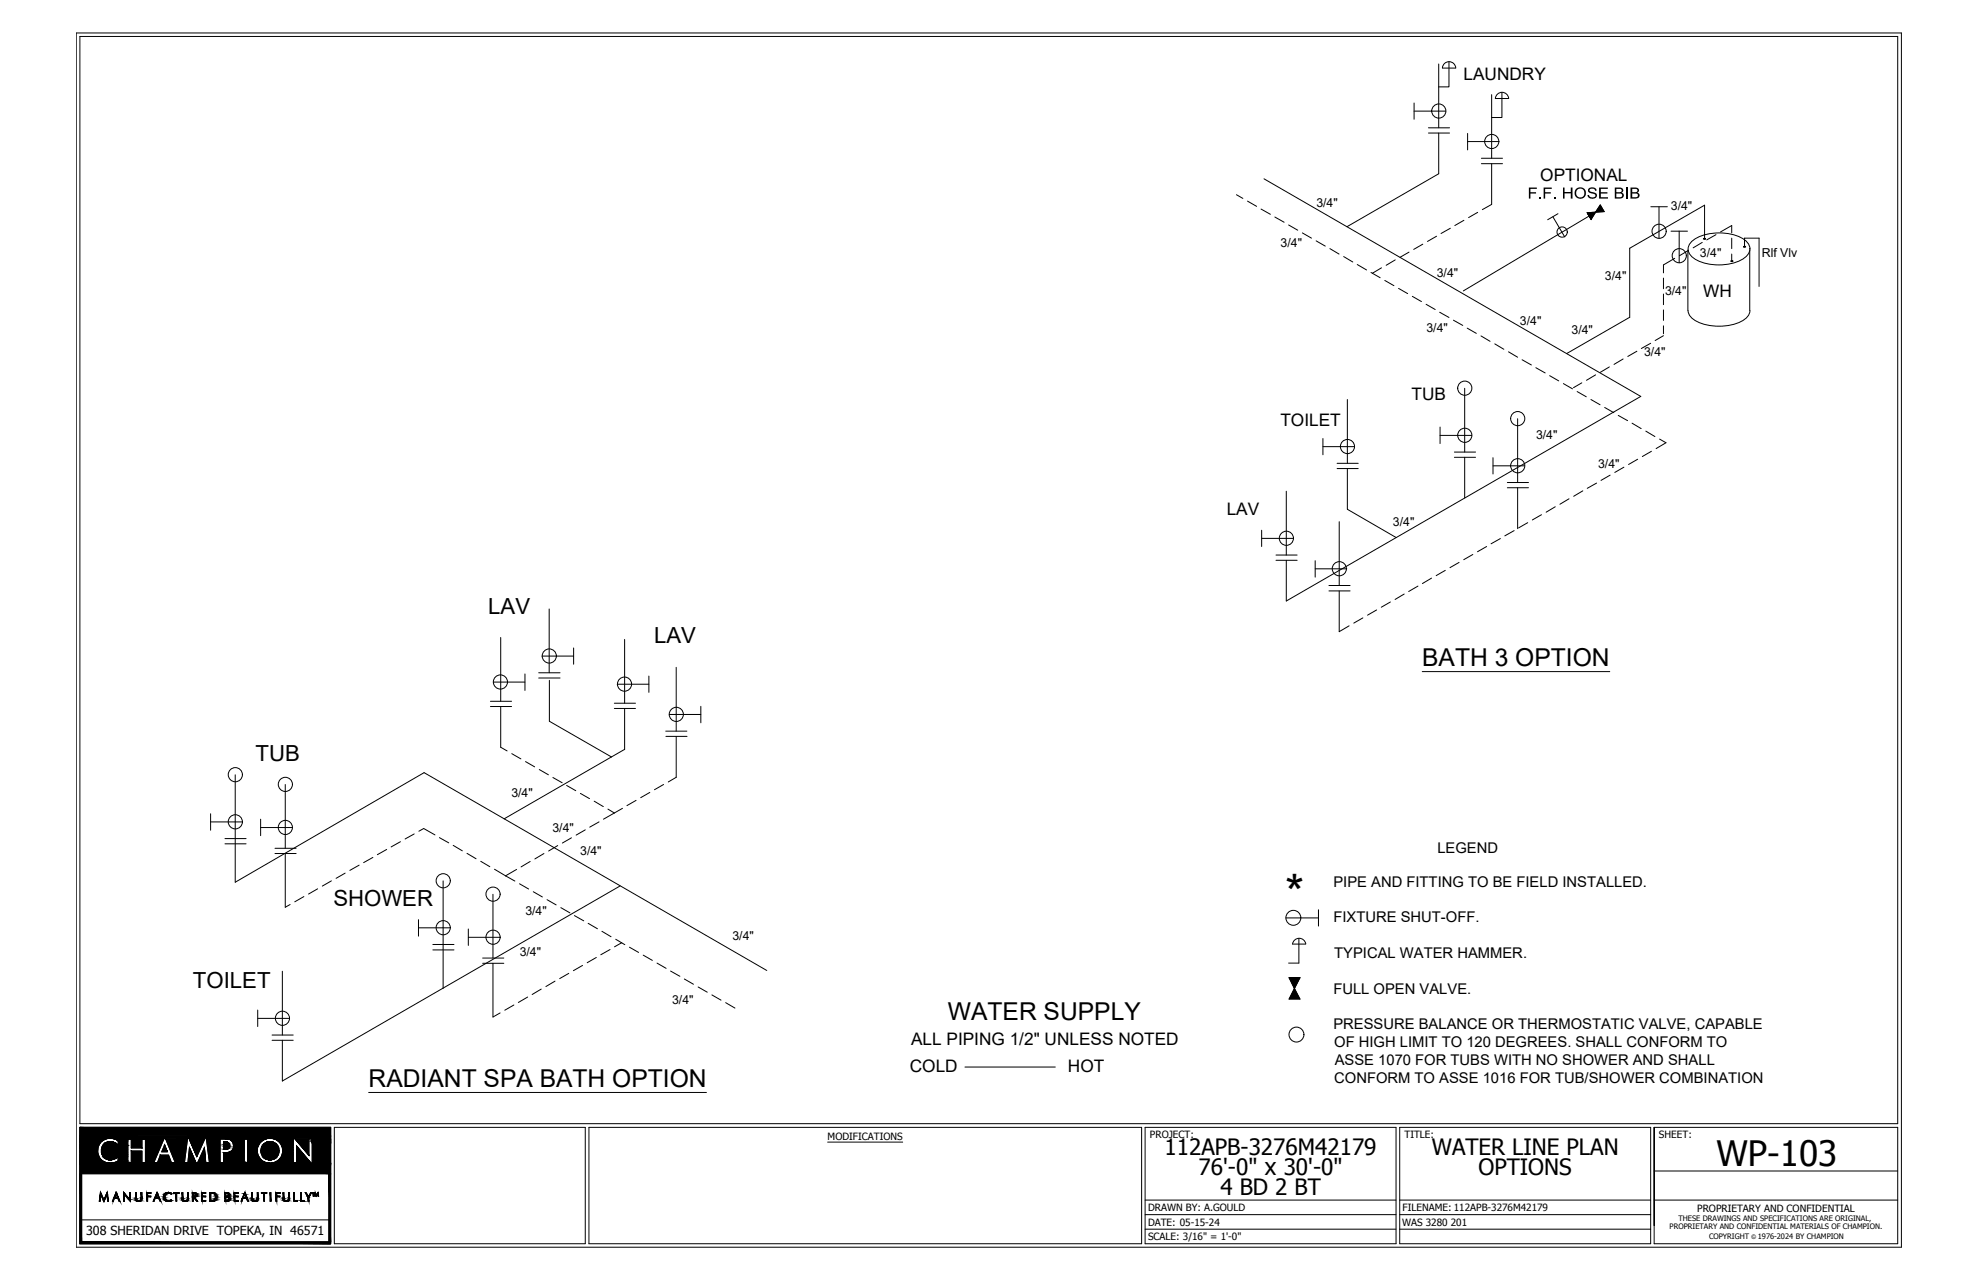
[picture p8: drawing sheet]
<svg xmlns="http://www.w3.org/2000/svg" width="432mm" height="279mm" viewBox="0 0 432 279" stroke-linecap="round" stroke-linejoin="round" font-family="sans-serif">
<defs><g id="words">
<text font-size="10.8" x="280.5" y="198.7">*</text>
<text font-size="7.6" x="374.7" y="254.5">WP-103</text>
<g font-size="5.4">
<text x="310.5" y="145.5">BATH 3 OPTION</text>
<text x="206.9" y="222.7">WATER SUPPLY</text>
<text x="80.5" y="237.3">RADIANT SPA BATH OPTION</text>
</g>
<g font-size="4.9">
<text x="254.2" y="252.2">112APB-3276M42179</text>
<text x="261.7" y="256.6">76'-0&quot; x 30'-0&quot;</text>
<text x="312.5" y="252.2">WATER LINE PLAN</text>
<text x="322.7" y="256.6">OPTIONS</text>
<text x="266.4" y="260.9">4 BD 2 BT</text>
</g>
<g font-size="4.8">
<text x="106.6" y="134.1">LAV</text>
<text x="142.8" y="140.3">LAV</text>
<text x="55.8" y="166.1">TUB</text>
<text x="72.8" y="197.8">SHOWER</text>
<text x="42.1" y="215.7">TOILET</text>
</g>
<g font-size="3.8">
<text x="319.5" y="17.4">LAUNDRY</text>
<text x="336.3" y="39.6">OPTIONAL</text>
<text x="371.8" y="64.7">WH</text>
<text x="308.1" y="87.2">TUB</text>
<text x="279.5" y="93">TOILET</text>
<text x="267.8" y="112.4">LAV</text>
<text x="198.9" y="228">ALL PIPING 1/2&quot; UNLESS NOTED</text>
<text x="198.6" y="234.1">COLD</text>
<text x="233.1" y="234.1">HOT</text>
</g>
<text font-size="3.7" x="333.6" y="43.3">F.F. HOSE BIB</text>
<g font-size="3.2">
<text x="313.8" y="186.1">LEGEND</text>
<text x="291.1" y="193.6">PIPE AND FITTING TO BE FIELD INSTALLED.</text>
<text x="291.1" y="201.3">FIXTURE SHUT-OFF.</text>
<text x="291.3" y="209.1">TYPICAL WATER HAMMER.</text>
<text x="291.1" y="216.9">FULL OPEN VALVE.</text>
<text x="291.1" y="224.7">PRESSURE BALANCE OR THERMOSTATIC VALVE, CAPABLE</text>
<text x="291.3" y="228.5">OF HIGH LIMIT TO 120 DEGREES. SHALL CONFORM TO</text>
<text x="291.4" y="232.4">ASSE 1070 FOR TUBS WITH NO SHOWER AND SHALL</text>
<text x="291.3" y="236.3">CONFORM TO ASSE 1016 FOR TUB/SHOWER COMBINATION</text>
</g>
<g font-size="2.7">
<text x="287.4" y="45.3">3/4&quot;</text>
<text x="364.7" y="45.9">3/4&quot;</text>
<text x="279.6" y="54">3/4&quot;</text>
<text x="371.1" y="56">3/4&quot;</text>
<text x="384.6" y="56.1">Rlf Vlv</text>
<text x="313.6" y="60.4">3/4&quot;</text>
<text x="350.4" y="61.2">3/4&quot;</text>
<text x="363.5" y="64.4">3/4&quot;</text>
<text x="331.8" y="70.9">3/4&quot;</text>
<text x="311.4" y="72.4">3/4&quot;</text>
<text x="343.1" y="72.9">3/4&quot;</text>
<text x="358.9" y="77.6">3/4&quot;</text>
<text x="335.3" y="95.8">3/4&quot;</text>
<text x="348.9" y="102.2">3/4&quot;</text>
<text x="304.1" y="114.9">3/4&quot;</text>
<text x="111.6" y="173.9">3/4&quot;</text>
<text x="120.6" y="181.6">3/4&quot;</text>
<text x="126.7" y="186.7">3/4&quot;</text>
<text x="114.7" y="199.7">3/4&quot;</text>
<text x="113.5" y="208.6">3/4&quot;</text>
<text x="159.9" y="205.1">3/4&quot;</text>
<text x="146.7" y="219.2">3/4&quot;</text>
<text x="18.8" y="269.5">308 SHERIDAN DRIVE TOPEKA, IN 46571</text>
</g>
<g font-size="2.2">
<text x="180.7" y="248.8">MODIFICATIONS</text>
<text x="251" y="248.5">PROJECT:</text>
<text x="306.6" y="248.5">TITLE:</text>
<text x="362.2" y="248.5">SHEET:</text>
<text x="250.6" y="264.3">DRAWN BY: A.GOULD</text>
<text x="250.6" y="267.5">DATE: 05-15-24</text>
<text x="306.1" y="267.5">WAS 3280 201</text>
<text x="306.2" y="264.3">FILENAME: 112APB-3276M42179</text>
<text x="370.5" y="264.5">PROPRIETARY AND CONFIDENTIAL</text>
<text x="250.6" y="270.7">SCALE: 3/16&quot; = 1'-0&quot;</text>
</g>
<g font-size="1.6">
<text x="364.5" y="268.4">PROPRIETARY AND CONFIDENTIAL MATERIALS OF CHAMPION.</text>
<text x="366.4" y="266.6">THESE DRAWINGS AND SPECIFICATIONS ARE ORIGINAL,</text>
<text x="373.1" y="270.6">COPYRIGHT</text>
<text x="383.8" y="270.6">1976-2024 BY CHAMPION</text>
</g>
<text font-size="1.4" x="382.4" y="270.6">©</text>
</g></defs>
<g fill="none" stroke="#000" stroke-width=".22">
<path d="M16.6 7.2h398.5v265h-398.5zM17.4 8h396.9v237.3h-396.9zM314.1 14v13.9M314.9 14.9h2.9M314.9 14.8a1.46 1.46 0 0 1 1.4-1.3 1.46 1.46 0 0 1 1.5 1.3M316.3 13.5v5.5h-2.2M275.9 39l82.3 47.5-77.4 44.7v-8.9M308.7 22.5v3.5M308.7 24.3h6.9M311.8 29h4.6M311.8 27.9h4.6M314.1 29v8.9l-20.1 11.6"/>
<path d="M320.4 29.1v3.6M320.4 30.9h6.9M323.4 35.7h4.6M323.4 34.5h4.6M325.6 20.7v13.8M325.6 35.7v8.9l-2 1.2M327.9 20.2v5.5h-2.3M329.3 21.5a1.46 1.46 0 0 0-1.4-1.3 1.46 1.46 0 0 0-1.5 1.3h2.9M269.9 42.5l1.4 .8M272.3 43.9l2 1.1M275.3 45.6l2 1.2M278.3 47.4l2 1.1"/>
<path d="M281.3 49.1l2 1.1M284.3 50.8l2 1.2M287.3 52.6l2 1.1M290.3 54.3l2 1.2M293.3 56l2 1.2M296.3 57.7l2 1.2M299.3 59.5l2 1.1M301.6 58.5l-2 1.1M304.6 56.7l-2 1.2M307.6 55l-2 1.2M310.6 53.3l-2 1.1M313.6 51.6l-2 1.1"/>
<path d="M316.6 49.8l-2 1.2M319.6 48.1l-2 1.1M322.6 46.4l-2 1.1M339 47.3l2.6 4.4M340.1 46.7l-2.2 1.3M346.5 46.4l1.8-.1 1-1.6 .9 1.5-1.9 .1-1 1.6zM346.5 46.4l.8 1.5-.8-1.5M347.5 46.8l-28.1 16.7M360.4 45.1h3.6M362.2 45.1v6.9M364.8 50.5h3.6M365.6 56.4l-2.5 1.4v1.8"/>
<path d="M366.6 50.5v6.9M368.5 54.6v13.2M368.6 54.7l-2 1.1M369.3 52.8a10.5 10.5 0 0 1 9.9-1.3 3.6 3.6 0 0 1 2.8 2.8 3.6 3.6 0 0 1-2.7 2.8 11.3 11.3 0 0 1-9.5-.7 2.23 2.23 0 0 1-.5-3.6zM371.6 52.9l-2 1.2M371.9 52.1h.4l-.2 .1zM372.1 52.2v-7.4l-16.3 9.4v15.1l-13.8 7.9M374.6 51.2l-2 1.2M375.6 50.6l2.4-1.4v1.6M377.9 56.9l.4 .1-.2 .1zM378 52v2.3M378 55.5v1.6"/>
<path d="M380.7 53.8l.4 .1-.2 .1zM380.8 53.9v-1.9h3.2v10.5M382 54.5v13.3M302.3 61.2l2 1.2M305.3 62.9l2 1.2M308.3 64.7l2 1.1M311.3 66.4l2 1.2M314.3 68.2l2 1.1M317.3 69.9l2 1.1M320.3 71.6l2 1.2M323.3 73.3l2 1.2M326.3 75.1l2 1.1"/>
<path d="M329.3 76.8l2 1.2M332.3 78.5l2 1.2M354.3 78.4l-2 1.1M357.3 76.7l-2 1.1M360.3 74.9l-2 1.2M363.1 73.3l-1.8 1M363.1 60.7v2.3M363.1 64.2v2.3M363.1 67.6v2.3M363.1 71.1v1.8M368.5 67.8a3.9 3.9 0 0 0 3.4 2.9 11.2 11.2 0 0 0 9.2-1.2l.8-1.1 .1-.6M288.8 95.7v3.6"/>
<path d="M288.8 97.5h6.9M294.1 87.2v13.9M314.4 93.2v3.6M314.4 95h6.9M317.5 99.8h4.6M317.5 98.7h4.6M319.7 84.8v13.9M319.7 99.8v8.9M325.9 99.9v3.6M331.3 91.4v13.9M335.3 80.3l2 1.1M338.3 82l2 1.1"/>
<path d="M341.3 83.7l2 1.2M344.3 85.5l2 1.1M345.3 83.6l-1.8 1M347.3 87.2l2 1.1M348.3 81.8l-2 1.2M350.3 88.9l2 1.2M351.3 80.1l-2 1.2M353.3 90.7l2 1.1M356.3 92.4l2 1.2M359.3 94.1l2 1.2M360.5 98.5l-2 1.2M362.3 95.8l1.4 .8-2.2 1.3"/>
<path d="M275.4 115.7v3.6M275.4 117.5h6.9M280.8 107.2v14M291.9 102.3h4.6M291.9 101.1h4.6M292.4 113.9v13.9M294.1 102.3v8.9l10.7 6.1M324.5 119.3l-2 1.1M325.9 101.7h6.9M327.5 117.6l-2 1.1M329.1 106.5h4.6M329.1 105.3h4.6"/>
<path d="M330.5 115.8l-2 1.2M331.3 106.5v8.9M333.5 114.1l-2 1.1M336.5 112.4l-2 1.1M339.5 110.6l-2 1.2M342.5 108.9l-2 1.2M345.5 107.1l-2 1.2M348.5 105.5l-2 1.1M351.5 103.7l-2 1.2M354.5 102l-2 1.1M357.5 100.2l-2 1.2M109.3 139.1v14"/>
<path d="M119.9 132.9v14M136.4 139.6v13.9M278.6 122.3h4.6M278.6 121.2h4.6M287.1 122.4v3.6M287.1 124.2h6.9M290.1 129h4.6M290.1 127.8h4.6M292.4 129v8.9l2.1-1.3M297.5 134.9l-2 1.1M300.5 133.1l-2 1.2M303.5 131.4l-2 1.1"/>
<path d="M306.5 129.7l-2 1.2M309.5 127.9l-2 1.2M312.5 126.2l-2 1.2M315.5 124.5l-2 1.1M318.5 122.8l-2 1.1M321.5 121l-2 1.2M107.1 153.1h4.6M107.1 154.2h4.6M107.7 148.9h6.9M109.3 154.2v8.9l1.4 .8M114.6 147.1v3.6M117.6 146.9h4.7"/>
<path d="M117.6 148h4.7M118.3 143.2h6.9M119.9 148.5v8.9l13.6 7.8M125.2 141.4v3.6M134.1 153.5h4.6M134.1 154.6h4.6M134.7 149.4h6.9M136.4 154.6v9l-26.3 15.1M141.6 147.6v3.5M145.3 159.6h4.6M146.1 156h6.9M147.6 145.7v13.9"/>
<path d="M153 154.2v3.6M310.5 146.6h40.9M46 177.6v3.6M46 179.4h6.9M51.4 169.1v23.5l41.2-23.9 17.5 10M56.9 178.8v3.6M62.3 171.2v14M110.1 178.7l57.3 33.1M111.7 164.5l2 1.2M114.7 166.2l2 1.2M117.7 168l2 1.1M120.7 169.7l2 1.2"/>
<path d="M123.7 171.5l2 1.1M126.7 173.2l2 1.1M129.7 174.9l2 1.2M130.8 179.4l-2.1 1.2M132.7 176.6l1.4 .9M135.9 176.4l-4.2 2.4M138.9 174.7l-2 1.2M141.9 173l-2 1.1M144.9 171.2l-2 1.2M145.4 160.7h4.6M147.6 160.7v9l-1.7 1M49.1 183h4.6"/>
<path d="M49.1 184.2h4.6M56.9 180.6h6.9M60 185.2h4.6M60 186.3h4.6M62.3 186.3v11.7l1-.6M66.3 195.7l-2 1.2M69.3 194l-1.9 1.2M72.3 192.3l-1.9 1.1M75.4 190.6l-2 1.1M78.4 188.8l-2 1.2M81.4 187.2l-2 1.1M84.4 185.4l-2 1.2"/>
<path d="M87.4 183.7l-2 1.2M90.4 182l-2 1.1M91.4 181.4l1.1-.6 2.5 1.4M95.9 182.8l2.1 1.2M96.7 192.3v23.4M98.9 184.5l2 1.2M101.9 186.3l2 1.2M104.9 188l2 1.2M107.6 195.2v13.9M107.9 189.7l2.5 1.5M110.4 191.2l2 1.1M112.8 189.8l-2.4 1.4"/>
<path d="M113.4 192.9l2 1.2M115.7 188l-2 1.2M116.4 194.6l2 1.2M118.7 186.3l-1.9 1.2M119.4 196.4l2 1.1M121.8 184.6l-2 1.2M122.4 198.1l2 1.2M124.8 182.9l-2 1.1M125.4 199.9l2 1.1M127.8 181.1l-2 1.2M135.4 193.4l-38.7 22.3M287.8 198.6v3.5"/>
<path d="M61.6 212v13.9M91.4 200.7v3.6M91.4 202.5h6.9M94.5 206.2h4.6M94.5 207.3h4.6M96.7 215.7l-35.1 20.3v-8.9M102.2 202.8v3.6M102.2 204.6h7M105.4 209.1h4.6M105.4 210.3h4.6M107.6 210.3v11.7l1.6-.9M112.2 219.4l-2 1.1"/>
<path d="M115.2 217.6l-2 1.2M118.2 215.9l-2 1.2M121.2 214.2l-2 1.1M124.2 212.5l-2 1.1M127.2 210.7l-2 1.2M128.4 201.5l2 1.2M130.2 209l-2 1.1M131.4 203.3l2 1.2M133.2 207.3l-2.1 1.1M134.4 205l2 1.2M135.7 205.8l-1.5 .9M137.4 206.8l2 1.1"/>
<path d="M140.4 208.5l2 1.1M143.4 210.2l2 1.2M146.4 212l2 1.1M149.4 213.7l2 1.1M152.4 215.4l2 1.2M155.4 217.2l2 1.1M158.4 218.9l2 1.1M280.7 200.4h7.1M281.4 213.4h2.4l-1.2 2.4 1.2 2.3h-2.4l1.2-2.3zM281.4 213.4h2.4zM282.2 206.1h2.8M282.2 206a1.46 1.46 0 0 1 1.4-1.2 1.46 1.46 0 0 1 1.5 1.2"/>
<path d="M283.5 204.9v5.3h-2.2M56.3 222.3h6.9M56.3 220.5v3.6M59.4 227.1h4.6M59.4 225.9h4.6M80.5 238.5h73.7M210.7 232.9h19.7M17.4 246.1h54.8v25.4h-54.8zM17.8 256.2h54v14.9h-54zM22.1 249.2a2.84 2.84 0 0 1 3.7-.1v.9a2.07 2.07 0 0 0-3.2-.1 2.07 2.07 0 0 0 .7 3.2 2.55 2.55 0 0 0 2.5-.6v.9a2.8 2.8 0 0 1-3.8-.4 2.8 2.8 0 0 1 .1-3.8zM27.9 248.6h.8v2h2.3v-2h.7v5.2h-.7v-2.6h-2.3v2.6h-.8zM35.9 249.9l.6 1.5h-1.2z"/>
<path d="M36 248.2l2.3 5.6h-.9l-.6-1.7h-1.8l-.6 1.7h-.8zM41 247.9l2 4.6 2-4.6 .7 5.9h-.8l-.3-3.3-1.6 3.7-1.6-3.7-.4 3.3h-.7zM48 248.6h1.1a1.53 1.53 0 0 1 1.9 1.4 1.53 1.53 0 0 1-1.8 1.6h-.4v2.2h-.8zM48.8 249.3a.93 .93 0 0 1 1.1 .2 .93 .93 0 0 1 .2 1 1.13 1.13 0 0 1-1.3 .4zM53.3 248.6h.8v5.2h-.8zM53.5 253.6h.1M64 248.1l3.4 4.1v-3.6h.8v5.6l-3.5-4.1v3.7h-.7zM68.7 248.9l.3 .1v.3l-.1-.2-.2 .2zM68.8 248.9l.2 .2h-.2zM69 249.1h.1M73 246.1h54.8v25.4h-54.8zM128.6 246.1h120.6v25.4h-120.6z"/>
<path d="M180.7 249.3h16.4M250 246.1h54.8v25.4h-54.8zM305.6 246.1h54.7v25.4h-54.7zM361.1 246.1h53.2v25.4h-53.2v-25.4v21.4M361.1 255.6h53.2M17.8 266.3h54M21.9 260.2l.8 1.7 .7-1.7 .3 2h-.2l-.1-1.4-.7 1.5-.7-1.5-.2 1.4h-.1zM25.4 260.2l.8 2h-.2l-.3-.6h-.7l-.3 .6h-.1zM25.4 260.6l.3 .9h-.7zM27 260.2l1.3 1.6v-1.5h.2v2l-1.4-1.6v1.5h-.1zM29.6 260.3h.2v1.3a.51 .51 0 0 0 .5 .5 .51 .51 0 0 0 .5-.5v-1.3h.2v1.2a.7 .7 0 0 1-.7 .8 .7 .7 0 0 1-.7-.8zM32 260.3h1v.2h-.8v.6h.7v.1h-.7v1h-.2z"/>
<path d="M34.3 260.6l.3 .9h-.6zM34.3 260.2l.8 2h-.2l-.2-.6h-.8l-.3 .6h-.2zM36 260.6l.8-.3 .6 .2v.2a.85 .85 0 0 0-1.2 0 .85 .85 0 0 0 0 1.2 .85 .85 0 0 0 1.2 0 .84 .84 0 0 1-1.2 .2l-.1-.1a1.07 1.07 0 0 1-.1-1.4zM37.9 260.3h1.2v.2h-.5v1.7h-.2v-1.7h-.5zM39.8 260.3h.1v1.3a.51 .51 0 0 0 .5 .5 .51 .51 0 0 0 .5-.5v-1.3h.2v1.2a.68 .68 0 0 1-.7 .8 .68 .68 0 0 1-.6-.8zM42 260.3a.61 .61 0 0 1 .8 .1 .61 .61 0 0 1 0 .8l-.3 .1 .6 .9h-.2l-.7-.9v.9h-.2zM42.2 260.5a.39 .39 0 0 1 .6 .3 .39 .39 0 0 1-.6 .4zM44 260.3h.9v.2h-.7v.6h.7v.1h-.7v.8h.7v.2h-.9zM45.8 260.3a1.03 1.03 0 0 1 1.4 .6 1.03 1.03 0 0 1-.6 1.3h-.8zM46 260.5a.84 .84 0 0 1 1.1 .8 .84 .84 0 0 1-1.1 .8zM49.1 260.3a.64 .64 0 0 1 .7 0 .64 .64 0 0 1 .3 .7l-.3 .2a.54 .54 0 0 1 .4 .7 .54 .54 0 0 1-.8 .3h-.3zM49.3 261.3a.45 .45 0 0 1 .6 .1 .45 .45 0 0 1 0 .6l-.6 .1z"/>
<path d="M49.3 260.5a.42 .42 0 0 1 .5 0 .42 .42 0 0 1 0 .6l-.5 .1zM51.1 260.3h.9v.2h-.7v.6h.7v.1h-.7v.8h.7v.2h-.9zM53.4 260.6l.4 .9h-.7zM53.5 260.2l.8 2h-.2l-.3-.6h-.8l-.2 .6h-.2zM54.9 260.3h.2v1.3a.53 .53 0 0 0 .5 .5 .53 .53 0 0 0 .6-.5v-1.3h.1v1.2a.7 .7 0 0 1-.7 .8 .7 .7 0 0 1-.7-.8zM57.1 260.3h1.2v.2h-.6v1.7h-.1v-1.7h-.5zM59 260.3h.1v1.9h-.1zM59 262.2h.1M60.2 260.3h1v.2h-.8v.6h.7v.1h-.7v1h-.2zM61.8 260.3h.2v1.3a.51 .51 0 0 0 .5 .5 .51 .51 0 0 0 .5-.5v-1.3h.2v1.2a.7 .7 0 0 1-.7 .8 .7 .7 0 0 1-.7-.8zM64.1 260.3h.2v1.7h.6v.2h-.8zM65.6 260.3h.2v1.7h.6v.2h-.8z"/>
<path d="M66.6 260.3h.2l.6 .9 .5-.9h.1l-.6 1.1v.8h-.2v-.8zM68.2 260.4h.5h-.2v.7l-.1-.7zM68.8 260.3l.3 .7 .3-.7 .2 .8-.2-.6-.3 .6-.2-.6-.2 .6zM250 268.3h54.8M250 265.1h54.8M250 262h54.8M305.6 268.3h54.7M305.6 265.1h54.7M305.6 262h54.7M361.1 262h53.2"/>
<circle cx="314.1" cy="24.2" r="1.55"/>
<circle cx="325.6" cy="30.9" r="1.55"/>
<circle cx="341" cy="50.7" r="1.12"/>
<circle cx="362.2" cy="50.5" r="1.55"/>
<circle cx="366.6" cy="55.8" r="1.55"/>
<circle cx="294.2" cy="97.5" r="1.55"/>
<circle cx="319.8" cy="95" r="1.55"/>
<circle cx="319.8" cy="84.7" r="1.55"/>
<circle cx="331.3" cy="91.4" r="1.55"/>
<circle cx="280.8" cy="117.5" r="1.55"/>
<circle cx="331.3" cy="101.7" r="1.55"/>
<circle cx="292.4" cy="124.1" r="1.55"/>
<circle cx="109.2" cy="148.9" r="1.55"/>
<circle cx="119.9" cy="143.2" r="1.55"/>
<circle cx="136.3" cy="149.3" r="1.55"/>
<circle cx="147.6" cy="155.9" r="1.55"/>
<circle cx="51.4" cy="169.1" r="1.55"/>
<circle cx="51.4" cy="179.4" r="1.55"/>
<circle cx="62.3" cy="171.2" r="1.55"/>
<circle cx="62.3" cy="180.6" r="1.55"/>
<circle cx="96.8" cy="192.3" r="1.55"/>
<circle cx="107.6" cy="195.2" r="1.55"/>
<circle cx="96.8" cy="202.5" r="1.55"/>
<circle cx="107.6" cy="204.6" r="1.55"/>
<circle cx="282.3" cy="200.3" r="1.63"/>
<circle cx="61.7" cy="222.3" r="1.55"/>
<circle cx="283" cy="225.8" r="1.63"/>
<circle cx="58.9" cy="251.2" r="2.75"/>
<circle cx="58.9" cy="251.2" r="2"/>
<circle cx="68.9" cy="249.1" r=".38"/>
<circle cx="68.9" cy="249.1" r=".35"/>
</g>
<g fill="#000" stroke="#000" stroke-width=".22">
<path d="M346.5 46.4l1.8-.1-1 1.6zM349.3 44.7l.9 1.5-1.9 .1zM281.4 213.4h2.4l-1.2 2.4zM282.6 215.8l1.2 2.3h-2.4zM23.3 253.1h1.5zM23.8 253.2h.6zM35.9 249.9l.1 .1zM58.6 253.2h.7zM64.4 248.6l3 3.5zM64.4 248.6h3v3.5zM68.8 249.1h.2zM69 249.3h.2z"/>
<path d="M22.5 261.9h.3l-.1 .4zM22.5 261.9l.2 .4zM36.6 262.3h.3zM36.7 260.3h.1zM37.3 262h.1zM42.5 261.2h.3zM46.7 262h.3zM47 260.9h.2zM49.8 261.4h.3zM50 261.5h.2z"/>
<path d="M17.4 248.5h18.4zM17.4 248.5h18.4z"/>
<path d="M17.4 253.9h6.6zM17.4 253.9h6.6z"/>
<path d="M17.4 254.2h25.6zM17.4 254.2h25.6z"/>
<path d="M17.4 256.2l.4 14.9v-14.9zM17.4 256.2l.4 14.9h-.4z"/>
<path d="M17.4 251.2l3.9 .3v-.3zM17.4 251.2l3.9 .3h-3.9z"/>
<path d="M17.4 251.5l4 .4-.1-.4zM17.4 251.5l4 .4h-4z"/>
<path d="M17.4 250.8l3.9 .4 .1-.4zM17.4 250.8l3.9 .4h-3.9z"/>
<path d="M17.4 250.4l4 .4v-.4zM17.4 250.4l4 .4h-4z"/>
<path d="M17.4 251.9l4.1 .4-.1-.4zM17.4 251.9l4.1 .4h-4.1z"/>
<path d="M17.4 250.1l4 .3 .1-.3zM17.4 250.1l4 .3h-4z"/>
<path d="M17.4 252.3l4.2 .2-.1-.2zM17.4 252.3l4.2 .2h-4.2z"/>
<path d="M17.4 252.5l4.4 .4-.2-.4zM17.4 252.5l4.4 .4h-4.4z"/>
<path d="M17.4 249.8l4.1 .3 .2-.3zM17.4 249.8l4.1 .3h-4.1z"/>
<path d="M17.4 252.9l4.7 .3-.3-.3zM17.4 252.9l4.7 .3h-4.7z"/>
<path d="M17.4 249.4l4.3 .4 .2-.4zM17.4 249.4l4.3 .4h-4.3z"/>
<path d="M17.4 249.2l4.5 .2 .2-.2zM17.4 249.2l4.5 .2h-4.5z"/>
<path d="M17.4 253.2l4.9 .1-.2-.1zM17.4 253.2l4.9 .1h-4.9z"/>
<path d="M17.4 253.3l5.2 .2-.3-.2zM17.4 253.3l5.2 .2h-5.2z"/>
<path d="M17.4 249l4.7 .2 .3-.2zM17.4 249l4.7 .2h-4.7z"/>
<path d="M22.5 250h5.4zM22.5 250h5.4z"/>
<path d="M17.4 253.5l5.6 .2-.4-.2zM17.4 253.5l5.6 .2h-5.6z"/>
<path d="M17.4 248.8l5 .2 .3-.2zM17.4 248.8l5 .2h-5z"/>
<path d="M17.4 248.7l5.3 .1 .3-.1zM17.4 248.7l5.3 .1h-5.3z"/>
<path d="M17.4 253.7l5.9 .1-.3-.1zM17.4 253.7l5.9 .1h-5.9z"/>
<path d="M17.4 253.8l6.3 .1zM17.4 253.8l6.3 .1z"/>
<path d="M17.4 248.5l5.6 .2 .4-.2zM17.4 248.5l5.6 .2h-5.6z"/>
<path d="M17.4 253.9h6.6zM17.4 253.9h6.6z"/>
<path d="M17.4 248.5h6.3zM17.4 248.5h6z"/>
<path d="M23.8 253.2h.3zM24 253.2h.1z"/>
<path d="M17.4 248.5h6.6zM17.4 248.5h6.3z"/>
<path d="M24.1 249.2h.3zM23.7 249.2h.7z"/>
<path d="M23.7 249.2h.8zM23.7 249.2h.8z"/>
<path d="M23.6 253.2h.9zM23.6 253.2h.8z"/>
<path d="M23.7 249.2l1 .1zM23.4 249.3h1.3z"/>
<path d="M23.4 249.3h1.4zM23.3 249.3h1.5z"/>
<path d="M23.4 253.1h1.3zM23.4 253.1l1.1 .1z"/>
<path d="M23.3 253.1h1.5zM23.3 253.1h1.4z"/>
<path d="M23.3 249.3l1.6 .1zM23.2 249.4h1.7z"/>
<path d="M23.2 253h1.7zM23.2 253l1.6 .1zM23.3 253.1h1.5z"/>
<path d="M24.9 253.8h17.9zM24.9 253.8h17.9z"/>
<path d="M23.2 249.4h1.8zM23.1 249.4h1.9z"/>
<path d="M23.1 249.4l2.1 .2-.2-.2zM22.9 249.6l.2-.2 2.1 .2z"/>
<path d="M23 252.9l1.9 .1 .2-.1zM23 252.9l1.9 .1h-1.7z"/>
<path d="M22.9 249.6h2.4zM22.9 249.6h2.4z"/>
<path d="M22.9 252.9h2.3zM22.9 252.9h2.2z"/>
<path d="M22.9 249.6l2.6 .1-.2-.1zM22.7 249.7l.2-.1 2.6 .1z"/>
<path d="M22.8 252.7l2.4 .2 .2-.2zM22.8 252.7l2.4 .2h-2.3z"/>
<path d="M22.7 249.7l3.1 .3-.3-.3zM22.7 249.7l3.1 .3h-3.3z"/>
<path d="M22.7 252.6h2.9zM22.7 252.6l2.7 .1z"/>
<path d="M22.6 252.6h3zM22.6 252.6h3z"/>
<path d="M22.5 252.5l3.1 .1 .2-.1zM22.5 252.5l3.1 .1h-3z"/>
<path d="M24.9 248.6h3zM24.9 248.6h3z"/>
<path d="M25 248.6l2.9 .2v-.2zM25 248.6l2.9 .2h-2.5z"/>
<path d="M25.4 248.8l2.5 .2v-.2zM25.4 248.8l2.5 .2h-2.2z"/>
<path d="M25.7 249l2.2 .1v-.1zM25.7 249l2.2 .1h-2.1z"/>
<path d="M25.8 249.1l2.1 .9v-.9zM25.8 249.1l2.1 .9h-2.1z"/>
<path d="M22.5 250l5.4 .3v-.3zM22.5 250l5.4 .3h-5.6z"/>
<path d="M22.3 250.3l5.6 .3v-.3zM22.3 250.3l5.6 .3h-5.7z"/>
<path d="M22.2 250.6l5.7 .3v-.3zM22.2 250.6l5.7 .3h-5.8z"/>
<path d="M22.1 250.9l5.8 .3v-.3zM22.1 250.9l5.8 .3h-5.8z"/>
<path d="M22.1 251.2l5.8 .3v-.3zM22.1 251.2l5.8 .3h-5.8z"/>
<path d="M22.1 251.5l5.8 .4v-.4zM22.1 251.5l5.8 .4h-5.7z"/>
<path d="M22.2 251.9l5.7 .1v-.1zM22.2 251.9l5.7 .1h-5.6z"/>
<path d="M22.3 252l5.6 .3v-.3zM22.3 252l5.6 .3h-5.5z"/>
<path d="M22.4 252.3l5.5 .2v-.2zM22.4 252.3l5.5 .2h-5.4z"/>
<path d="M25.8 252.5l2.1 .9v-.9zM25.8 252.5l2.1 .9h-2.1z"/>
<path d="M25.8 253.4l2.1 .2v-.2zM25.4 253.6l.4-.2 2.1 .2z"/>
<path d="M25.4 253.6l2.5 .1v-.1zM25 253.7l.4-.1 2.5 .1z"/>
<path d="M25 253.7l2.9 .1zM24.9 253.8h3z"/>
<path d="M28.7 248.6l2.3 2v-2zM28.7 248.6l2.3 2h-2.3z"/>
<path d="M28.7 251.2l2.3 2.6v-2.6zM28.7 251.2l2.3 2.6h-2.3z"/>
<path d="M24.8 248.6h11zM24.8 248.6h11z"/>
<path d="M31.7 248.6l1.9 5.2 2.2-5.2zM31.7 248.6l1.9 5.2h-1.9z"/>
<path d="M24 248.5h11.8zM24 248.5h11.8z"/>
<path d="M24.5 248.5h11.3zM24.5 248.5l11.3 .1z"/>
<path d="M35.9 250l.6 1.4zM35.9 250l.6 1.4h-1.2z"/>
<path d="M17.4 248.2l18.4 .3 .2-.3zM17.4 248.2l18.4 .3h-18.4z"/>
<path d="M35 252.1l2.4 1.7-.6-1.7zM35 252.1l2.4 1.7h-3z"/>
<path d="M36.1 248.5l4.2 5.3 .6-5.3zM36.1 248.5l4.2 5.3h-2z"/>
<path d="M36 248.2l4.9 .3 .1-.3zM36 248.2l4.9 .3h-4.8z"/>
<path d="M41 247.9h31.2zM41 247.9h31.2z"/>
<path d="M17.4 247.9l23.6 .3v-.3zM17.4 247.9l23.6 .3h-23.6z"/>
<path d="M41.4 250.5l1.4 3.3zM41.4 250.5l1.4 3.3h-1.8z"/>
<path d="M24.9 253.8l17.9 .1zM24.5 253.9h18.3z"/>
<path d="M24.5 253.9h18.3zM24.1 253.9h18.7z"/>
<path d="M24.1 253.9h18.7zM24.1 253.9h18.7z"/>
<path d="M24.1 253.9h18.7zM24 253.9h18.8z"/>
<path d="M17.4 253.9l25.6 .3-.2-.3zM17.4 253.9l25.6 .3h-25.6z"/>
<path d="M43 254.2h29.2zM43 254.2h29.2z"/>
<path d="M43.1 253.9h24.8zM43.1 253.9h24.8z"/>
<path d="M44.6 250.5l.3 3.3zM44.6 250.5l.3 3.3h-1.8z"/>
<path d="M41 247.9l2 4.6 2-4.6zM41 247.9l2 4.6z"/>
<path d="M45 248.5h13.9zM45 248.5h13.9z"/>
<path d="M45 248.6l3 5.2v-5.2zM45 248.6l3 5.2h-2.3z"/>
<path d="M48.8 249.3h.6zM48.8 249.3h.6z"/>
<path d="M48.8 249.3h.9zM48.8 249.3h.9zM48.8 249.3h.9zM48.8 249.3h.9z"/>
<path d="M48.8 250.9h.6zM48.8 250.9h.2z"/>
<path d="M48.8 249.3l1.2 .2-.3-.2zM48.8 249.3l1.2 .2h-1.2z"/>
<path d="M48.8 250.8h.9zM48.8 250.8l.6 .1z"/>
<path d="M48.8 249.5l1.3 .3-.1-.3zM48.8 249.5l1.3 .3h-1.3z"/>
<path d="M48.8 250.7l.9 .1 .3-.1zM48.8 250.7l.9 .1h-.9z"/>
<path d="M48.8 250.5l1.2 .2 .1-.2zM48.8 250.5l1.2 .2h-1.2z"/>
<path d="M48.8 249.8h1.3zM48.8 249.8h1.3z"/>
<path d="M48.8 249.8l1.4 .3-.1-.3zM48.8 249.8l1.4 .3h-1.4z"/>
<path d="M48.8 250.1l1.4 .1zM48.8 250.1l1.4 .1z"/>
<path d="M48.8 250.2l1.3 .3 .1-.3zM48.8 250.2l1.3 .3h-1.3z"/>
<path d="M49.1 248.6h4.2zM49.1 248.6h4.2z"/>
<path d="M49.6 248.6h3.7zM49.6 248.6h3.7z"/>
<path d="M49.9 248.6l3.4 .2v-.2zM49.9 248.6l3.4 .2h-3z"/>
<path d="M50.3 248.8l3 .1zM50.3 248.8l3 .1z"/>
<path d="M50.4 248.9l2.9 .3v-.3zM50.4 248.9l2.9 .3h-2.6z"/>
<path d="M50.7 249.2l2.6 .2v-.2zM50.7 249.2l2.6 .2h-2.5z"/>
<path d="M50.8 249.4l2.5 .4v-.4zM50.8 249.4l2.5 .4h-2.4z"/>
<path d="M50.9 249.8l2.4 .3v-.3zM50.9 249.8l2.4 .3h-2.3z"/>
<path d="M51 250.1l2.3 .4v-.4zM51 250.1l2.3 .4h-2.4z"/>
<path d="M50.9 250.5l2.4 .4v-.4zM50.9 250.5l2.4 .4h-2.5z"/>
<path d="M50.8 250.9l2.5 .3v-.3zM50.8 250.9l2.5 .3h-2.8z"/>
<path d="M50.5 251.2h2.8zM50.5 251.2h2.8z"/>
<path d="M50.5 251.2l2.8 .2v-.2zM50.2 251.4l.3-.2 2.8 .2z"/>
<path d="M50.2 251.4l3.1 .1v-.1zM49.9 251.5l.3-.1 3.1 .1z"/>
<path d="M49.9 251.5l3.4 .1zM49.4 251.6h3.9z"/>
<path d="M49.4 251.6h3.9zM49.2 251.6h4.1z"/>
<path d="M48.8 251.6l4.5 2.2v-2.2zM48.8 251.6l4.5 2.2h-4.5z"/>
<path d="M54.1 250.8l2.1 .4v-.4zM54.1 250.8l2.1 .4h-2.1z"/>
<path d="M54.1 251.2l2.1 .3v-.3zM54.1 251.2l2.1 .3h-2.1z"/>
<path d="M54.1 251.5l2.2 .4-.1-.4zM54.1 251.5l2.2 .4h-2.2z"/>
<path d="M54.1 250.4l2.1 .4 .1-.4zM54.1 250.4l2.1 .4h-2.1z"/>
<path d="M54.1 251.9l2.3 .3-.1-.3zM54.1 251.9l2.3 .3h-2.3z"/>
<path d="M54.1 250.1l2.2 .3 .1-.3zM54.1 250.1l2.2 .3h-2.2z"/>
<path d="M54.1 252.2l2.4 .3-.1-.3zM54.1 252.2l2.4 .3h-2.4z"/>
<path d="M54.1 252.5l2.6 .3-.2-.3zM54.1 252.5l2.6 .3h-2.6z"/>
<path d="M54.1 249.8l2.3 .3 .2-.3zM54.1 249.8l2.3 .3h-2.3z"/>
<path d="M54.1 252.8l2.9 .3-.3-.3zM54.1 252.8l2.9 .3h-2.9z"/>
<path d="M54.1 249.5l2.5 .3 .2-.3zM54.1 249.5l2.5 .3h-2.5z"/>
<path d="M54.1 249.3l2.7 .2 .2-.2zM54.1 249.3l2.7 .2h-2.7z"/>
<path d="M54.1 253.1l3.1 .2-.2-.2zM54.1 253.1l3.1 .2h-3.1z"/>
<path d="M54.1 253.3l3.4 .2-.3-.2zM54.1 253.3l3.4 .2h-3.4z"/>
<path d="M54.1 249l2.9 .3 .3-.3zM54.1 249l2.9 .3h-2.9z"/>
<path d="M54.1 253.5l3.8 .2-.4-.2zM54.1 253.5l3.8 .2h-3.8z"/>
<path d="M54.1 248.8l3.2 .2 .3-.2zM54.1 248.8l3.2 .2h-3.2z"/>
<path d="M54.1 248.7l3.5 .1 .3-.1zM54.1 248.7l3.5 .1h-3.5z"/>
<path d="M54.1 253.7l4 .1zM54.1 253.7l4 .1z"/>
<path d="M43.1 253.8h15.1zM43.1 253.8h15.1z"/>
<path d="M54.1 248.6h4zM54.1 248.6l3.8 .1z"/>
<path d="M43.1 253.8l15.4 .1zM43.1 253.8l15.4 .1z"/>
<path d="M45 248.5h13.3zM45 248.5l13.1 .1z"/>
<path d="M43.1 253.9h15.8zM43.1 253.9h15.8z"/>
<path d="M58.6 253.2h.4zM58.8 253.2h.2z"/>
<path d="M45 248.5h13.6zM45 248.5h13.3z"/>
<path d="M58.9 248.5h5.1zM58.9 248.5h5.1z"/>
<path d="M45 248.5h13.9zM45 248.5h13.6z"/>
<path d="M58.9 249.2h.3zM58.6 249.2h.6z"/>
<path d="M58.6 249.2l.8 .1zM58.5 249.3h.9z"/>
<path d="M58.5 253.2h.9zM58.5 253.2h.8z"/>
<path d="M58.5 249.3h1.1zM58.3 249.3h1.3z"/>
<path d="M58.3 249.3h1.4zM58.2 249.3h1.5zM58.2 249.3h1.5zM58.2 249.3h1.5z"/>
<path d="M58.3 253.1h1.3zM58.3 253.1l1.1 .1z"/>
<path d="M58.2 249.3l1.6 .1zM58.1 249.4h1.7z"/>
<path d="M58.2 253.1h1.5zM58.2 253.1h1.4z"/>
<path d="M58.1 249.4l1.9 .1-.2-.1zM57.9 249.5l.2-.1 1.9 .1z"/>
<path d="M58.1 253h1.7zM58.1 253l1.6 .1zM58.2 253.1h1.5zM58.2 253.1h1.5z"/>
<path d="M57.9 249.5l2.2 .1zM57.9 249.5l2.2 .1z"/>
<path d="M57.9 252.9l1.9 .1 .2-.1zM57.9 252.9l1.9 .1h-1.7z"/>
<path d="M57.8 249.6l2.5 .1-.2-.1zM57.6 249.7l.2-.1 2.5 .1z"/>
<path d="M57.8 252.9h2.3zM57.8 252.9h2.2z"/>
<path d="M57.6 249.7l2.7 .1zM57.5 249.8h2.8z"/>
<path d="M57.6 252.7l2.5 .2 .2-.2zM57.6 252.7l2.5 .2h-2.3z"/>
<path d="M57.5 252.6h2.8zM57.5 252.6l2.8 .1z"/>
<path d="M57.5 249.8h2.9zM57.5 249.8h2.9z"/>
<path d="M57.5 249.8l2.9 .1zM57.5 249.8l2.9 .1z"/>
<path d="M57.5 252.6h2.9zM57.5 252.6h2.8z"/>
<path d="M57.5 249.9l3.1 .1-.2-.1zM57.5 249.9l3.1 .1h-3.3z"/>
<path d="M57.4 252.6h3zM57.4 252.6h3z"/>
<path d="M57.3 250l3.3 .1zM57.3 250l3.3 .1z"/>
<path d="M57.3 252.3l3.1 .3 .2-.3zM57.3 252.3l3.1 .3h-3z"/>
<path d="M57.3 250.1l3.4 .2-.1-.2zM57.3 250.1l3.4 .2h-3.6z"/>
<path d="M57.3 252.3h3.3zM57.3 252.3h3.3z"/>
<path d="M57.1 250.3l3.7 .1zM57.1 250.3l3.7 .1z"/>
<path d="M57.1 252.1l3.5 .2 .1-.2zM57.1 252.1l3.5 .2h-3.3z"/>
<path d="M57.1 250.4h3.7zM57.1 250.4h3.7z"/>
<path d="M57.1 250.4l3.7 .1zM57.1 250.4l3.7 .1z"/>
<path d="M57.1 251.9l3.7 .1zM57.1 251.9l3.7 .1zM57.1 252h3.7zM57.1 252h3.7z"/>
<path d="M57.1 252h3.7zM57.1 252l3.6 .1z"/>
<path d="M57.1 250.5l3.8 .2-.1-.2zM57.1 250.5l3.8 .2h-3.9z"/>
<path d="M57 250.7l3.9 .2v-.2zM57 250.7l3.9 .2h-3.9z"/>
<path d="M57 250.9l3.9 .2v-.2zM57 250.9l3.9 .2h-3.9z"/>
<path d="M57 251.5l3.9 .1zM57 251.5l3.9 .1z"/>
<path d="M57 251.6l3.8 .3 .1-.3zM57 251.6l3.8 .3h-3.7z"/>
<path d="M57 251.1l3.9 .1v-.1zM57 251.1l3.9 .1h-4zM56.9 251.2h4zM56.9 251.2h4z"/>
<path d="M56.9 251.2l4 .1zM56.9 251.2l4 .1z"/>
<path d="M57 251.3l3.9 .2v-.2zM57 251.3l3.9 .2h-3.9z"/>
<path d="M45 248.1l19 .4v-.4zM45 248.1l19 .4h-19z"/>
<path d="M58.9 248.5h5.1zM58.9 248.5h5.1z"/>
<path d="M59.4 248.5l4.6 .1zM59.4 248.5l4.6 .1z"/>
<path d="M59.7 248.6l4.3 .1zM59.7 248.6l4.3 .1z"/>
<path d="M60 248.7l4 .1v-.1zM60 248.7l4 .1h-3.6z"/>
<path d="M60.4 248.8l3.6 .2v-.2zM60.4 248.8l3.6 .2h-3.3z"/>
<path d="M60.7 249l3.3 .3v-.3zM60.7 249l3.3 .3h-3.1z"/>
<path d="M60.9 249.3l3.1 .3v-.3zM60.9 249.3l3.1 .3h-2.8z"/>
<path d="M61.2 249.6l2.8 .3v-.3zM61.2 249.6l2.8 .3h-2.6z"/>
<path d="M61.4 249.9l2.6 .2v-.2zM61.4 249.9l2.6 .2h-2.5z"/>
<path d="M61.5 250.1l2.5 .4v-.4zM61.5 250.1l2.5 .4h-2.4z"/>
<path d="M61.6 250.5l2.4 .4v-.4zM61.6 250.5l2.4 .4h-2.3z"/>
<path d="M61.7 250.9l2.3 .3v-.3zM61.7 250.9l2.3 .3h-2.3z"/>
<path d="M61.7 251.2l2.3 .4v-.4zM61.7 251.2l2.3 .4h-2.3z"/>
<path d="M61.7 251.6l2.3 .4v-.4zM61.7 251.6l2.3 .4h-2.4z"/>
<path d="M61.6 252l2.4 .2v-.2zM61.6 252l2.4 .2h-2.5z"/>
<path d="M61.5 252.2l2.5 .4v-.4zM61.5 252.2l2.5 .4h-2.7z"/>
<path d="M61.3 252.6l2.7 .3v-.3zM61.3 252.6l2.7 .3h-2.9z"/>
<path d="M61.1 252.9l2.9 .2v-.2zM61.1 252.9l2.9 .2h-3.1z"/>
<path d="M60.9 253.1l3.1 .3v-.3zM60.6 253.4l.3-.3 3.1 .3z"/>
<path d="M60.6 253.4l3.4 .2v-.2zM60.3 253.6l.3-.2 3.4 .2z"/>
<path d="M60.3 253.6l3.7 .1v-.1zM60 253.7l.3-.1 3.7 .1z"/>
<path d="M60 253.7l4 .1zM59.8 253.8h4.2z"/>
<path d="M64.7 250.1l3.1 3.7zM64.7 250.1l3.1 3.7h-3.1z"/>
<path d="M59.8 253.8h8.1zM59.6 253.8h8.3z"/>
<path d="M59.6 253.8l8.3 .1zM59.2 253.9h8.7z"/>
<path d="M59.2 253.9h8.7zM58.9 253.9h9z"/>
<path d="M43.1 253.9l25.1 .3-.3-.3zM43.1 253.9l25.1 .3h-25.2z"/>
<path d="M68.2 249.3h.3zM68.2 249.3h.3z"/>
<path d="M68.2 249h.3zM68.2 249h.3z"/>
<path d="M68.2 249l.3 .1v-.1zM68.2 249l.3 .1h-.3z"/>
<path d="M68.2 249.1l.3 .2v-.2zM68.2 249.1l.3 .2h-.3z"/>
<path d="M68.2 249.3h.3zM68.2 249.3h.3z"/>
<path d="M68.2 248.9h.3zM68.2 248.9l.3 .1zM68.2 249h.3zM68.2 249h.3zM68.2 249h.3zM68.2 249h.3z"/>
<path d="M68.2 249.3l.4 .1zM68.2 249.3l.4 .1z"/>
<path d="M68.2 248.8h.4zM68.2 248.8l.3 .1z"/>
<path d="M68.2 249.4h.5zM68.2 249.4h.5z"/>
<path d="M68.2 248.8h.5zM68.2 248.8h.4z"/>
<path d="M68.2 249.4l.5 .1zM68.2 249.4l.5 .1z"/>
<path d="M68.6 248.9l.1 .1zM68.6 248.9l.1 .1z"/>
<path d="M68.5 249h.2zM68.5 249h.2z"/>
<path d="M68.5 249l.2 .1zM68.5 249l.2 .1z"/>
<path d="M68.5 249.1l.2 .1zM68.5 249.1l.2 .1z"/>
<path d="M68.5 249.2l.2 .1zM68.5 249.2l.2 .1z"/>
<path d="M68.5 249.3h.2zM68.5 249.3h.2z"/>
<path d="M68.6 249.3h.1zM68.6 249.3h.1z"/>
<path d="M68.2 248.8h.5zM68.2 248.8h.7z"/>
<path d="M68.2 248.8h.5zM68.2 248.8h.5z"/>
<path d="M68.2 249.5h.7zM68.2 249.5h.7z"/>
<path d="M68.8 249.5h.1zM68.8 249.5h.1z"/>
<path d="M68.8 248.8h.1zM68.8 248.8h.1zM68.8 248.8h.1z"/>
<path d="M68.8 249.1l.2 .2zM68.8 249.1l.2 .2h-.2z"/>
<path d="M68.8 248.8h.2zM68.7 248.8h.3z"/>
<path d="M68.8 248.9h.1zM68.8 248.9h.1z"/>
<path d="M68.8 248.9l.2 .1zM68.8 248.9l.2 .1z"/>
<path d="M69 249.1h.2zM69 249.1h.2zM69 249.1h.2zM69 249.1h.2z"/>
<path d="M68.8 249h.2zM68.8 249h.2zM68.8 249h.2zM68.8 249h.2z"/>
<path d="M68.7 248.8h.3zM68.7 248.8h.3zM68.7 248.8h.3zM68.7 248.8h.3z"/>
<path d="M68.7 249.4h.3zM68.7 249.4l.2 .1zM68.8 249.5h.1z"/>
<path d="M68.8 249h.2zM68.8 249l.2 .1zM68.8 249.1h.2zM68.8 249.1h.2z"/>
<path d="M68.7 248.8l.4 .1zM68.7 248.8l.4 .1zM68.6 248.9h.5zM68.6 248.9h.5z"/>
<path d="M69 249h.2zM69 249h.2z"/>
<path d="M68.7 249.4h.3zM68.7 249.4h.3z"/>
<path d="M68.6 249.3h.5zM68.6 249.3l.4 .1zM68.7 249.4h.3zM68.7 249.4h.3z"/>
<path d="M68.6 248.9h.5zM68.6 248.9h.5z"/>
<path d="M68.9 248.9h.2zM68.9 248.9h.2z"/>
<path d="M69 248.9h.1zM69 248.9h.1zM69 248.9h.1zM69 248.9h.1z"/>
<path d="M69 248.9l.2 .1zM69 248.9l.2 .1z"/>
<path d="M68.6 249.3h.5zM68.6 249.3h.5z"/>
<path d="M69 249h.2zM69 249h.2z"/>
<path d="M69 249h.2zM69 249h.2z"/>
<path d="M69 249.3h.2zM69 249.3h.2z"/>
<path d="M69.2 249.3h3zM69.2 249.3h3z"/>
<path d="M69 249l.2 .1zM69 249l.2 .1zM69 249.1h.2zM69 249.1h.2z"/>
<path d="M69 249.1h.2zM69 249.1h.2z"/>
<path d="M69 249.1l.2 .1zM69 249.1l.2 .1z"/>
<path d="M69 249.2h.2zM69 249.2l.2 .1z"/>
<path d="M17.4 246.1l54.8 1.8v-1.8zM17.4 246.1l54.8 1.8h-54.8z"/>
<path d="M45 247.9l27.2 .2v-.2zM45 247.9l27.2 .2h-27.2z"/>
<path d="M64 248.1l8.2 .5v-.5zM64 248.1l8.2 .5h-7.8z"/>
<path d="M68.2 248.6l4 .2v-.2zM68.2 248.6l4 .2h-4z"/>
<path d="M68.9 248.8h3.3zM68.9 248.8h3.3z"/>
<path d="M69 248.8h3.2zM69 248.8h3.2z"/>
<path d="M69.1 248.8l3.1 .1zM69.1 248.8l3.1 .1z"/>
<path d="M69.2 248.9l3 .1zM69.2 248.9l3 .1z"/>
<path d="M69.2 249l3 .1v-.1zM69.2 249l3 .1h-2.9z"/>
<path d="M69.3 249.1l2.9 .1zM69.3 249.1l2.9 .1z"/>
<path d="M69.3 249.2l2.9 .1zM69.3 249.2l2.9 .1z"/>
<path d="M69.2 249.3h3zM69.2 249.3h3z"/>
<path d="M69.2 249.3l3 .1zM69.2 249.3l3 .1h-3.1z"/>
<path d="M69.1 249.4l3.1 .1zM69 249.5h3.2z"/>
<path d="M69 249.5h3.2zM68.9 249.5h3.3z"/>
<path d="M68.9 249.5h3.3zM68.9 249.5h3.3z"/>
<path d="M68.2 249.5l4 4.4v-4.4zM68.2 249.5l4 4.4h-4z"/>
<path d="M68.2 253.9l4 .3v-.3zM68.2 253.9l4 .3h-4z"/>
<path d="M17.4 254.2l54.8 2v-2zM17.4 254.2l54.8 2h-54.8z"/>
<path d="M71.8 256.2l.4 14.9v-14.9zM71.8 256.2l.4 14.9h-.4z"/>
<path d="M21.9 260.8l-.1 1.4 .2-1.4zM21.9 260.8l-.1 1.4h-.1z"/>
<path d="M21.9 260.2l.3 .6zM21.9 260.2l.3 .6h-.3z"/>
<path d="M22 260.8l.7 1.1-.5-1.1zM22 260.8l.7 1.1h-.2z"/>
<path d="M23.2 260.8l-.4 1.1 .6-1.1zM23.2 260.8l-.4 1.1h-.1z"/>
<path d="M23.4 260.2l.1 .6zM23.4 260.2l.1 .6h-.3z"/>
<path d="M23.4 260.8l.3 1.4-.2-1.4zM23.4 260.8l.3 1.4h-.2z"/>
<path d="M24.8 261.6l-.1 .6 .3-.6zM24.8 261.6l-.1 .6h-.1z"/>
<path d="M25.2 260.6l-.2 .9 .4-.9zM25.2 260.6l-.2 .9h-.1z"/>
<path d="M25.4 260.3l.1 .3zM25.4 260.3l.1 .3h-.3z"/>
<path d="M25.4 260.6l.5 .9-.4-.9zM25.4 260.6l.5 .9h-.2z"/>
<path d="M24.9 261.5l1 .1v-.1zM24.9 261.5l1 .1h-1.1z"/>
<path d="M25.7 261.6l.5 .6-.3-.6zM25.7 261.6l.5 .6h-.2z"/>
<path d="M27 260.7l.1 1.5v-1.5zM27 260.7l.1 1.5h-.1z"/>
<path d="M27 260.2l.3 .5zM27 260.2l.3 .5h-.3z"/>
<path d="M27.1 260.7l1.2 1.1-1-1.1zM27.1 260.7l1.2 1.1h-.2z"/>
<path d="M28.1 261.8h.2zM28.1 261.8h.2z"/>
<path d="M28.3 260.3l.2 1.5v-1.5zM28.3 260.3l.2 1.5h-.2z"/>
<path d="M28.3 261.8h.2zM28.3 261.8h.2z"/>
<path d="M28.1 261.8l.4 .5zM28.1 261.8h.4v.5z"/>
<path d="M29.6 260.3l.2 1.2v-1.2zM29.6 260.3l.2 1.2h-.2z"/>
<path d="M29.6 261.5l.2 .1zM29.6 261.5l.2 .1z"/>
<path d="M29.6 261.6h.2zM29.6 261.6h.2z"/>
<path d="M29.6 261.6l.2 .1zM29.6 261.6l.2 .1z"/>
<path d="M29.6 261.7l.2 .1zM29.6 261.7l.2 .1z"/>
<path d="M29.6 261.8l.2 .1zM29.6 261.8l.2 .1z"/>
<path d="M29.8 262.1h.9zM29.8 262.1h.9z"/>
<path d="M29.6 261.9l.2 .1zM29.6 261.9l.2 .1z"/>
<path d="M29.7 262h.2zM29.7 262h.2z"/>
<path d="M29.7 262l.3 .1zM29.7 262l.3 .1z"/>
<path d="M29.8 262.1h.3zM29.8 262.1h.3z"/>
<path d="M29.8 262.1h.4zM29.8 262.1h.4z"/>
<path d="M29.8 262.1h.5zM29.8 262.1h.5z"/>
<path d="M30.1 262.3h.3zM30.1 262.3h.3z"/>
<path d="M30.5 262.1h.3zM30.5 262.1h.3z"/>
<path d="M30.1 262.3h.4zM30.1 262.3h.3z"/>
<path d="M29.9 262.2h.7zM29.9 262.2l.6 .1z"/>
<path d="M29.9 262.2h.8zM29.9 262.2h.7z"/>
<path d="M30.7 261.9h.2zM30.7 261.9h.2z"/>
<path d="M29.8 262.1h.9zM29.8 262.1l.9 .1z"/>
<path d="M30.8 261.7h.1zM30.8 261.7h.1z"/>
<path d="M30.5 262.1h.3zM30.3 262.1h.4z"/>
<path d="M30.6 262h.2zM30.5 262.1h.3z"/>
<path d="M30.6 262h.3zM30.6 262h.3z"/>
<path d="M30.6 262h.3zM30.6 262h.2z"/>
<path d="M30.7 261.9l.2 .1v-.1zM30.7 261.9l.2 .1h-.3z"/>
<path d="M30.8 261.6l.1 .1zM30.8 261.6l.1 .1z"/>
<path d="M30.8 261.7l.1 .2v-.2zM30.8 261.7l.1 .2h-.2z"/>
<path d="M30.8 260.3l.2 1.2v-1.2zM30.8 260.3l.2 1.2h-.2z"/>
<path d="M30.8 261.5h.2zM30.8 261.5l.1 .1z"/>
<path d="M32 260.5l.2 .6v-.6zM32 260.5l.2 .6h-.2z"/>
<path d="M32 261.2l.2 1v-1zM32 261.2l.2 1h-.2z"/>
<path d="M32 261.1l.9 .1v-.1zM32 261.1l.9 .1h-.9z"/>
<path d="M32 260.3l1 .2v-.2zM32 260.3l1 .2h-1z"/>
<path d="M33.7 261.6l-.1 .6 .3-.6zM33.7 261.6l-.1 .6h-.2z"/>
<path d="M34.2 260.6l-.2 .9 .3-.9zM34.2 260.6l-.2 .9h-.2z"/>
<path d="M34.3 260.3l.2 .3zM34.3 260.3l.2 .3h-.3z"/>
<path d="M34.3 260.6l.5 .9-.3-.9zM34.3 260.6l.5 .9h-.2z"/>
<path d="M33.8 261.5l1 .1v-.1zM33.8 261.5l1 .1h-1.1z"/>
<path d="M34.7 261.6l.4 .6-.3-.6zM34.7 261.6l.4 .6h-.2z"/>
<path d="M35.8 261.1h.2zM35.8 261.1h.2z"/>
<path d="M35.8 261.3h.1zM35.8 261.3h.1z"/>
<path d="M35.8 261.3l.2 .2zM35.8 261.3l.2 .2z"/>
<path d="M35.8 261.1l.1 .2 .1-.2zM35.8 261.1l.1 .2h-.1z"/>
<path d="M35.8 261.5h.2zM35.8 261.5h.2z"/>
<path d="M35.8 261.5l.2 .1zM35.8 261.5l.2 .1z"/>
<path d="M35.9 260.9h.1zM35.9 260.9h.1zM35.8 260.9h.2zM35.8 260.9h.2z"/>
<path d="M35.8 260.9l.2 .2v-.2zM35.8 260.9l.2 .2h-.2z"/>
<path d="M35.8 261.6l.2 .1zM35.8 261.6l.2 .1z"/>
<path d="M35.9 261.7h.2zM35.9 261.7h.2z"/>
<path d="M35.9 260.8h.2zM35.9 260.8l.1 .1z"/>
<path d="M35.9 261.7l.2 .1zM35.9 261.7l.2 .1z"/>
<path d="M35.9 261.8l.3 .1zM35.9 261.8l.3 .1z"/>
<path d="M35.9 260.7h.3zM35.9 260.7l.2 .1z"/>
<path d="M36 260.6h.2zM36 260.6l.2 .1z"/>
<path d="M35.9 261.9h.3zM35.9 261.9h.3z"/>
<path d="M35.9 261.9l.4 .1zM35.9 261.9l.4 .1zM36.1 262h.2zM36.1 262h.2z"/>
<path d="M36.2 262.1h1.1zM36.2 262.1h1.1z"/>
<path d="M36 260.6h.3zM36 260.6h.2z"/>
<path d="M36.1 260.6h.2zM36 260.6h.3zM36 260.6h.3zM36 260.6h.3z"/>
<path d="M36.1 262h.3zM36.1 262h.3z"/>
<path d="M36.1 262h.3zM36.1 262h.3z"/>
<path d="M36.2 260.5h.2zM36.2 260.5l.1 .1h-.2z"/>
<path d="M36.1 262l.5 .1zM36.1 262l.5 .1z"/>
<path d="M36.2 260.4h.4zM36.2 260.4h.4z"/>
<path d="M36.2 260.4h.4zM36.2 260.4l.2 .1z"/>
<path d="M36.6 262.3h.3zM36.7 262.3h.2z"/>
<path d="M36.2 260.4h.4zM36.2 260.4h.5z"/>
<path d="M36.2 262.1h.5zM36.2 262.1h.5z"/>
<path d="M36.2 260.4h.6zM36.2 260.4h.5z"/>
<path d="M36.7 260.3h.3zM36.6 260.3h.4z"/>
<path d="M36.6 260.3h.4zM36.5 260.3h.5z"/>
<path d="M36.5 260.3h.6zM36.4 260.3h.7z"/>
<path d="M36.4 262.2h.7zM36.4 262.2h.7z"/>
<path d="M36.4 262.2h.7zM36.4 262.2l.5 .1z"/>
<path d="M36.4 260.3l.8 .1zM36.4 260.4h.8z"/>
<path d="M36.4 260.4h.8zM36.3 260.4h.9z"/>
<path d="M36.4 262.2h.8zM36.4 262.2h.7z"/>
<path d="M36.3 260.4h1zM36.3 260.4h1z"/>
<path d="M36.3 262.2h.9zM36.3 262.2h.9z"/>
<path d="M36.3 260.4h1zM36.3 260.4h1z"/>
<path d="M36.8 260.4h.5zM36.8 260.4h.5z"/>
<path d="M36.9 260.4l.5 .1zM36.9 260.4l.5 .1z"/>
<path d="M36.2 262.1h1.1zM36.2 262.1l1 .1z"/>
<path d="M37 260.5h.4zM37 260.5h.4z"/>
<path d="M37.1 260.5l.3 .1zM37.1 260.5l.3 .1z"/>
<path d="M37.3 260.6h.1zM37.3 260.6h.1z"/>
<path d="M37.3 262h.1zM37.1 262h.3z"/>
<path d="M37.1 262l.3 .1zM37 262.1h.4z"/>
<path d="M37 262.1h.4zM36.7 262.1h.6z"/>
<path d="M38.4 260.5l.2 1.7v-1.7zM38.4 260.5l.2 1.7h-.2z"/>
<path d="M37.9 260.3l1.2 .2v-.2zM37.9 260.3l1.2 .2h-1.2z"/>
<path d="M39.8 260.3l.1 1.2v-1.2zM39.8 260.3l.1 1.2h-.1z"/>
<path d="M39.8 261.5l.1 .1zM39.8 261.5l.1 .1z"/>
<path d="M39.8 261.6h.1zM39.8 261.6h.1z"/>
<path d="M39.8 261.6l.1 .1zM39.8 261.6l.1 .1z"/>
<path d="M39.8 261.7l.2 .1zM39.8 261.7l.2 .1z"/>
<path d="M39.8 261.8l.2 .1zM39.8 261.8l.2 .1z"/>
<path d="M39.8 261.9l.2 .1zM39.8 261.9l.2 .1z"/>
<path d="M40 262.1h.9zM40 262.1h.9z"/>
<path d="M39.8 262h.2zM39.8 262h.2z"/>
<path d="M39.8 262l.4 .1zM39.8 262l.4 .1z"/>
<path d="M39.9 262.1h.3zM39.9 262.1h.3z"/>
<path d="M39.9 262.1h.4zM39.9 262.1h.4z"/>
<path d="M39.9 262.1h.5zM39.9 262.1h.5z"/>
<path d="M40.2 262.3h.4zM40.2 262.3h.3z"/>
<path d="M40.6 262.1h.3zM40.6 262.1h.3z"/>
<path d="M40.2 262.3h.5zM40.2 262.3h.4z"/>
<path d="M40.1 262.2h.7zM40.1 262.2l.6 .1z"/>
<path d="M40 262.2h.9zM40 262.2h.8z"/>
<path d="M40.9 261.9h.2zM40.9 261.9h.2z"/>
<path d="M40.5 262.1h.4zM40.4 262.1h.5z"/>
<path d="M40 262.1h.9zM40 262.1l.9 .1z"/>
<path d="M40.9 261.7h.2zM40.9 261.7h.2z"/>
<path d="M40.6 262.1h.3zM40.5 262.1h.4z"/>
<path d="M40.8 262h.2zM40.6 262.1h.3z"/>
<path d="M40.8 262h.2zM40.8 262h.2z"/>
<path d="M40.8 262h.2zM40.8 262h.2z"/>
<path d="M40.9 261.9l.1 .1 .1-.1zM40.9 261.9l.1 .1h-.2z"/>
<path d="M40.9 260.3l.2 1.2v-1.2zM40.9 260.3l.2 1.2h-.2z"/>
<path d="M40.9 261.5l.2 .1zM40.9 261.5l.2 .1z"/>
<path d="M40.9 261.6l.2 .1zM40.9 261.6l.2 .1z"/>
<path d="M40.9 261.7l.2 .2v-.2zM40.9 261.7l.2 .2h-.2z"/>
<path d="M42 260.5l.2 .7v-.7zM42 260.5l.2 .7h-.2z"/>
<path d="M42 261.3l.2 .9v-.9zM42 261.3l.2 .9h-.2z"/>
<path d="M42 260.3l.5 .1zM42 260.3l.5 .1z"/>
<path d="M42 261.3h.5zM42 261.3h.5z"/>
<path d="M42.2 261.3l.9 .9-.6-.9zM42.2 261.3l.9 .9h-.2z"/>
<path d="M42 260.4h.7zM42 260.4h.7z"/>
<path d="M42 260.4h.8zM42 260.4h.8z"/>
<path d="M42.7 260.6h.2zM42.7 260.6h.2z"/>
<path d="M42 261.3h.7zM42 261.3h.5z"/>
<path d="M42 260.4l.8 .1zM42 260.4l.8 .1z"/>
<path d="M42.3 260.5h.5zM42.3 260.5h.5z"/>
<path d="M42 261.2h.8zM42 261.2l.7 .1z"/>
<path d="M42.5 260.5l.4 .1zM42.5 260.5l.4 .1z"/>
<path d="M42.5 261.2h.3zM42.3 261.2h.5z"/>
<path d="M42 261.2h.8zM42 261.2h.8z"/>
<path d="M42.7 260.6h.2zM42.7 260.6h.2z"/>
<path d="M42.7 261.1h.2zM42.5 261.2h.3zM42.5 261.2h.3z"/>
<path d="M42.7 260.6l.2 .1zM42.7 260.6l.2 .1z"/>
<path d="M42.8 260.7l.1 .1zM42.8 260.7l.1 .1z"/>
<path d="M42.8 260.8l.1 .1zM42.8 260.8l.1 .1z"/>
<path d="M42.8 260.9l.1 .1zM42.8 260.9l.1 .1z"/>
<path d="M42.8 261h.1zM42.7 261h.2z"/>
<path d="M42.7 261h.2zM42.7 261l.2 .1z"/>
<path d="M44 260.5l.2 .6v-.6zM44 260.5l.2 .6h-.2z"/>
<path d="M44 261.2l.2 .8v-.8zM44 261.2l.2 .8h-.2z"/>
<path d="M44 260.3l.9 .2v-.2zM44 260.3l.9 .2h-.9z"/>
<path d="M44 261.1l.9 .1v-.1zM44 261.1l.9 .1h-.9z"/>
<path d="M44 262l.9 .2v-.2zM44 262l.9 .2h-.9z"/>
<path d="M45.8 260.5l.2 1.6v-1.6zM45.8 260.5l.2 1.6h-.2z"/>
<path d="M45.8 262.2h.4zM45.8 262.2h.6z"/>
<path d="M45.8 260.3h.6zM45.8 260.3h.6z"/>
<path d="M45.8 260.3l.7 .1zM45.8 260.3l.7 .1z"/>
<path d="M45.8 262.2h.6zM45.8 262.2h.8z"/>
<path d="M45.8 260.4h.9zM45.8 260.4h.9z"/>
<path d="M45.8 260.4h.9zM45.8 260.4h.9z"/>
<path d="M45.8 260.4h1.1zM45.8 260.4h1.1z"/>
<path d="M45.8 262.2h.9zM45.8 262.2h.8z"/>
<path d="M45.8 262.1h1zM45.8 262.1l.9 .1z"/>
<path d="M45.8 260.4l1.1 .1zM45.8 260.4l1.1 .1z"/>
<path d="M46.2 260.5h.7zM46.2 260.5h.7z"/>
<path d="M46.3 260.5h.6zM46.3 260.5h.6z"/>
<path d="M46.5 260.5h.5zM46.5 260.5h.5z"/>
<path d="M46.6 262h.3zM46.6 262h.4z"/>
<path d="M46.6 262l.3 .1zM46.4 262.1h.5z"/>
<path d="M46.4 262.1h.5zM46.2 262.1h.7z"/>
<path d="M45.8 262.1h1.1zM45.8 262.1h1z"/>
<path d="M46.6 260.5h.4zM46.6 260.5h.4z"/>
<path d="M46.7 260.5h.3zM46.7 260.5h.3z"/>
<path d="M46.7 260.5l.4 .1zM46.7 260.5l.4 .1z"/>
<path d="M46.7 262h.3zM46.7 262h.3zM46.6 262h.4z"/>
<path d="M46.9 260.6l.3 .1zM46.9 260.6l.3 .1z"/>
<path d="M46.9 261.9l.2 .1zM46.8 262h.3z"/>
<path d="M46.8 262h.3zM46.7 262h.3z"/>
<path d="M46.9 261.9h.2zM46.9 261.9h.2z"/>
<path d="M47 260.7l.2 .1zM47 260.7l.2 .1z"/>
<path d="M47 261.8h.2zM47 261.8l.1 .1h-.2z"/>
<path d="M47 260.8h.2zM47 260.8h.2z"/>
<path d="M47 260.8l.2 .1zM47 260.8l.2 .1zM47 260.9h.2z"/>
<path d="M47 261.7h.2zM47 261.7l.2 .1z"/>
<path d="M47.1 260.9l.1 .1zM47.1 260.9l.1 .1z"/>
<path d="M47.1 261l.2 .1zM47.1 261l.2 .1z"/>
<path d="M47.1 261.6l.1 .1zM47.1 261.6l.1 .1z"/>
<path d="M47 261.7h.2zM47 261.7h.2z"/>
<path d="M47.1 261.1l.2 .1zM47.1 261.1l.2 .1z"/>
<path d="M47.1 261.2l.2 .1zM47.1 261.2l.2 .1zM47.1 261.3h.2zM47.1 261.3h.2z"/>
<path d="M47.1 261.3h.2zM47.1 261.3h.2z"/>
<path d="M47.1 261.3l.2 .2zM47.1 261.3l.2 .2h-.2z"/>
<path d="M47.1 261.5h.2zM47.1 261.5h.2z"/>
<path d="M47.1 261.5l.1 .1 .1-.1zM47.1 261.5l.1 .1z"/>
<path d="M49.1 262.1h.9zM49.1 262.1h.9z"/>
<path d="M49.1 260.5l.2 .7v-.7zM49.1 260.5l.2 .7h-.2z"/>
<path d="M49.1 261.3l.2 .8v-.8zM49.1 261.3l.2 .8h-.2z"/>
<path d="M49.1 262.2h.4zM49.1 262.2h.6z"/>
<path d="M49.1 260.3h.5zM49.1 260.3h.5z"/>
<path d="M49.1 260.3l.6 .1zM49.1 260.3l.6 .1z"/>
<path d="M49.1 262.2h.6zM49.1 262.2h.7z"/>
<path d="M49.1 260.4h.8zM49.1 260.4h.8zM49.1 260.4h.8zM49.1 260.4h.8z"/>
<path d="M49.1 261.2h.7zM49.1 261.2h.8z"/>
<path d="M49.1 261.2l.9 .1zM49.1 261.2l.9 .1z"/>
<path d="M49.1 260.4l.9 .1zM49.1 260.4l.9 .1z"/>
<path d="M49.1 261.2h.8zM49.1 261.2h.8z"/>
<path d="M49.1 262.2h.8zM49.1 262.2h.7z"/>
<path d="M49.5 260.5h.5zM49.5 260.5h.5z"/>
<path d="M49.7 261.2h.3zM49.5 261.2h.4z"/>
<path d="M49.7 260.5h.3zM49.7 260.5h.3z"/>
<path d="M49.8 261.1h.2zM49.7 261.2h.3z"/>
<path d="M49.1 261.3h.9zM49.1 261.3h.9z"/>
<path d="M49.8 260.5l.2 .1zM49.8 260.5l.2 .1z"/>
<path d="M49.8 260.6h.2zM49.8 260.6h.2z"/>
<path d="M49.9 260.6h.2zM49.9 260.6h.2z"/>
<path d="M49.8 261.1h.2zM49.8 261.1h.2z"/>
<path d="M49.6 261.3h.4zM49.6 261.3h.4z"/>
<path d="M49.7 261.3l.4 .1zM49.7 261.3l.4 .1zM49.8 261.4h.3z"/>
<path d="M49.7 262l.3 .1zM49.7 262l.3 .1z"/>
<path d="M49.7 262.1h.3zM49.5 262.1h.5z"/>
<path d="M49.1 262.1h.9zM49.1 262.1l.8 .1z"/>
<path d="M49.9 260.6l.2 .1zM49.9 260.6l.2 .1z"/>
<path d="M49.9 260.9l.2 .1zM49.9 260.9l.2 .1z"/>
<path d="M49.9 261h.2zM49.9 261l.1 .1h-.2z"/>
<path d="M49.9 261.4l.3 .1zM49.9 261.4l.3 .1zM50 261.5h.2z"/>
<path d="M49.9 262h.2zM49.8 262h.3z"/>
<path d="M49.8 262h.3zM49.7 262h.3z"/>
<path d="M49.9 260.7l.2 .1zM49.9 260.7l.2 .1zM49.9 260.8h.2zM49.9 260.8h.2z"/>
<path d="M49.9 260.8l.2 .1v-.1zM49.9 260.8l.2 .1z"/>
<path d="M50 261.5h.2zM50 261.5h.2z"/>
<path d="M50 261.5l.2 .2zM50 261.5l.2 .2z"/>
<path d="M50 261.8l.2 .1zM50 261.8l.2 .1z"/>
<path d="M50 261.9h.2zM50 261.9h.2z"/>
<path d="M50 261.9h.2zM50 261.9l.1 .1h-.2z"/>
<path d="M50 261.7h.2zM50 261.7h.2z"/>
<path d="M50 261.7l.2 .1v-.1zM50 261.7l.2 .1z"/>
<path d="M51.1 260.5l.2 .6v-.6zM51.1 260.5l.2 .6h-.2z"/>
<path d="M51.1 261.2l.2 .8v-.8zM51.1 261.2l.2 .8h-.2z"/>
<path d="M51.1 260.3l.9 .2v-.2zM51.1 260.3l.9 .2h-.9z"/>
<path d="M51.1 261.1l.9 .1v-.1zM51.1 261.1l.9 .1h-.9z"/>
<path d="M51.1 262l.9 .2v-.2zM51.1 262l.9 .2h-.9z"/>
<path d="M52.9 261.6l-.1 .6 .2-.6zM52.9 261.6l-.1 .6h-.2z"/>
<path d="M53.3 260.6h.1zM53.3 260.6h.1z"/>
<path d="M53.3 260.6l-.2 .9 .3-.9zM53.3 260.6l-.2 .9h-.1z"/>
<path d="M53.4 260.3l.2 .3zM53.4 260.3l.2 .3h-.3z"/>
<path d="M53.4 260.6h.2zM53.4 260.6h.2z"/>
<path d="M53.5 260.6l.4 .9-.3-.9zM53.5 260.6l.4 .9h-.1z"/>
<path d="M53 261.5l1 .1-.1-.1zM53 261.5l1 .1h-1.1z"/>
<path d="M53.8 261.6l.5 .6-.3-.6zM53.8 261.6l.5 .6h-.2z"/>
<path d="M54.9 260.3l.2 1.2v-1.2zM54.9 260.3l.2 1.2h-.2z"/>
<path d="M54.9 261.5l.2 .1zM54.9 261.5l.2 .1z"/>
<path d="M54.9 261.6h.2zM54.9 261.6h.2z"/>
<path d="M54.9 261.6l.2 .1zM54.9 261.6l.2 .1z"/>
<path d="M55 261.7l.2 .1zM55 261.7l.2 .1z"/>
<path d="M55 261.8l.2 .1zM55 261.8l.2 .1z"/>
<path d="M55.2 262.1h.9zM55.2 262.1h.9z"/>
<path d="M55 261.9l.2 .1zM55 261.9l.2 .1z"/>
<path d="M55 262h.2zM55 262h.2z"/>
<path d="M55 262l.4 .1zM55 262l.4 .1z"/>
<path d="M55.1 262.1h.3zM55.1 262.1h.3z"/>
<path d="M55.1 262.1h.4zM55.1 262.1h.4z"/>
<path d="M55.2 262.1h.4zM55.2 262.1h.4z"/>
<path d="M55.5 262.3h.3zM55.5 262.3h.2z"/>
<path d="M55.4 262.3h.5zM55.4 262.3h.4z"/>
<path d="M55.3 262.2h.7zM55.3 262.2l.6 .1z"/>
<path d="M55.2 262.2h.8zM55.2 262.2h.8z"/>
<path d="M55.8 262.1h.3zM55.7 262.1h.4z"/>
<path d="M55.7 262.1h.4zM55.6 262.1h.5z"/>
<path d="M55.2 262.1h.9zM55.2 262.1l.8 .1z"/>
<path d="M55.9 262.1h.3zM55.8 262.1h.3z"/>
<path d="M56 262h.2zM56 262h.2z"/>
<path d="M56 262h.2zM56 262h.2z"/>
<path d="M56 262h.2zM55.9 262.1h.3z"/>
<path d="M56.1 261.9h.2zM56.1 261.9h.2z"/>
<path d="M56.1 261.9l.1 .1 .1-.1zM56.1 261.9l.1 .1h-.2z"/>
<path d="M56.2 260.3l.1 1.2v-1.2zM56.2 260.3l.1 1.2h-.1z"/>
<path d="M56.2 261.5l.1 .1zM56.2 261.5l.1 .1z"/>
<path d="M56.2 261.6l.1 .1zM56.2 261.6l.1 .1z"/>
<path d="M56.2 261.7h.1zM56.1 261.7h.2z"/>
<path d="M56.1 261.7l.2 .2v-.2zM56.1 261.7l.2 .2h-.2z"/>
<path d="M57.6 260.5l.1 1.7v-1.7zM57.6 260.5l.1 1.7h-.1z"/>
<path d="M57.1 260.3l1.2 .2v-.2zM57.1 260.3l1.2 .2h-1.2z"/>
<path d="M59 260.3l.1 1.9v-1.9zM59 260.3l.1 1.9h-.1z"/>
<path d="M60.2 260.5l.2 .6v-.6zM60.2 260.5l.2 .6h-.2z"/>
<path d="M60.2 261.2l.2 1v-1zM60.2 261.2l.2 1h-.2z"/>
<path d="M60.2 261.1l.9 .1v-.1zM60.2 261.1l.9 .1h-.9z"/>
<path d="M60.2 260.3l1 .2v-.2zM60.2 260.3l1 .2h-1z"/>
<path d="M61.8 260.3l.2 1.2v-1.2zM61.8 260.3l.2 1.2h-.2z"/>
<path d="M61.8 261.5l.2 .1zM61.8 261.5l.2 .1z"/>
<path d="M61.8 261.6h.2zM61.8 261.6h.2z"/>
<path d="M61.8 261.6l.2 .1zM61.8 261.6l.2 .1z"/>
<path d="M61.8 261.7l.2 .1zM61.8 261.7l.2 .1z"/>
<path d="M61.8 261.8l.3 .1zM61.8 261.8l.3 .1z"/>
<path d="M62 262.1h.9zM62 262.1h.9z"/>
<path d="M61.8 261.9l.3 .1zM61.8 261.9l.3 .1z"/>
<path d="M61.9 262h.2zM61.9 262h.2z"/>
<path d="M61.9 262l.3 .1zM61.9 262l.3 .1z"/>
<path d="M62 262.1h.3zM62 262.1h.3z"/>
<path d="M62 262.1h.4zM62 262.1h.4z"/>
<path d="M62 262.1h.5zM62 262.1h.5z"/>
<path d="M62.3 262.3h.4zM62.3 262.3h.3z"/>
<path d="M62.7 262.1h.3zM62.7 262.1h.3z"/>
<path d="M62.3 262.3h.4zM62.3 262.3h.4z"/>
<path d="M62.1 262.2h.7zM62.1 262.2l.6 .1z"/>
<path d="M62.1 262.2h.8zM62.1 262.2h.7z"/>
<path d="M62.9 261.9h.2zM62.9 261.9h.2z"/>
<path d="M62 262.1h.9zM62 262.1l.9 .1z"/>
<path d="M63 261.7h.2zM63 261.7h.2z"/>
<path d="M62.7 262.1h.3zM62.5 262.1h.4z"/>
<path d="M62.8 262h.2zM62.7 262.1h.3z"/>
<path d="M62.9 262h.2zM62.8 262h.3z"/>
<path d="M62.8 262h.3zM62.8 262h.2z"/>
<path d="M62.9 261.9l.2 .1v-.1zM62.9 261.9l.2 .1h-.2z"/>
<path d="M63 261.6l.2 .1zM63 261.6l.2 .1z"/>
<path d="M63 261.7l.1 .2 .1-.2zM63 261.7l.1 .2h-.2z"/>
<path d="M63 260.3l.2 1.2v-1.2zM63 260.3l.2 1.2h-.2z"/>
<path d="M63 261.5h.2zM63 261.5l.2 .1z"/>
<path d="M64.1 260.3l.2 1.7v-1.7zM64.1 260.3l.2 1.7h-.2z"/>
<path d="M64.1 262l.8 .2v-.2zM64.1 262l.8 .2h-.8z"/>
<path d="M65.6 260.3l.2 1.7v-1.7zM65.6 260.3l.2 1.7h-.2z"/>
<path d="M65.6 262l.8 .2v-.2zM65.6 262l.8 .2h-.8z"/>
<path d="M66.6 260.3l.8 .9-.6-.9zM66.6 260.3l.8 .9h-.3z"/>
<path d="M67.2 261.4l.2 .8v-.8zM67.2 261.4l.2 .8h-.2z"/>
<path d="M67.1 261.2l.3 .2 .1-.2zM67.1 261.2l.3 .2z"/>
<path d="M67.9 260.3l-.4 .9 .5-.9zM67.9 260.3l-.4 .9h-.1z"/>
<path d="M68.4 260.4l.1 .7zM68.4 260.4l.1 .7z"/>
<path d="M68.2 260.4h.5zM68.2 260.4h.5z"/>
<path d="M68.8 260.5v.6zM68.8 260.5l-.1 .6z"/>
<path d="M68.8 260.3l.1 .2zM68.8 260.3l.1 .2z"/>
<path d="M68.9 260.5l.2 .5zM68.9 260.5l.2 .5z"/>
<path d="M69.1 261v.1zM69.1 261h.1l-.1 .1z"/>
<path d="M69.3 260.5l-.1 .5zM69.3 260.5l-.2 .5z"/>
<path d="M69.4 260.3l.1 .2zM69.4 260.3l.1 .2h-.2z"/>
<path d="M69.4 260.5l.2 .6zM69.4 260.5l.2 .6z"/>
<path d="M17.4 271.1l54.8 .4v-.4zM17.4 271.1l54.8 .4h-54.8z"/>
</g>
<use href="#words"/>
</svg>
